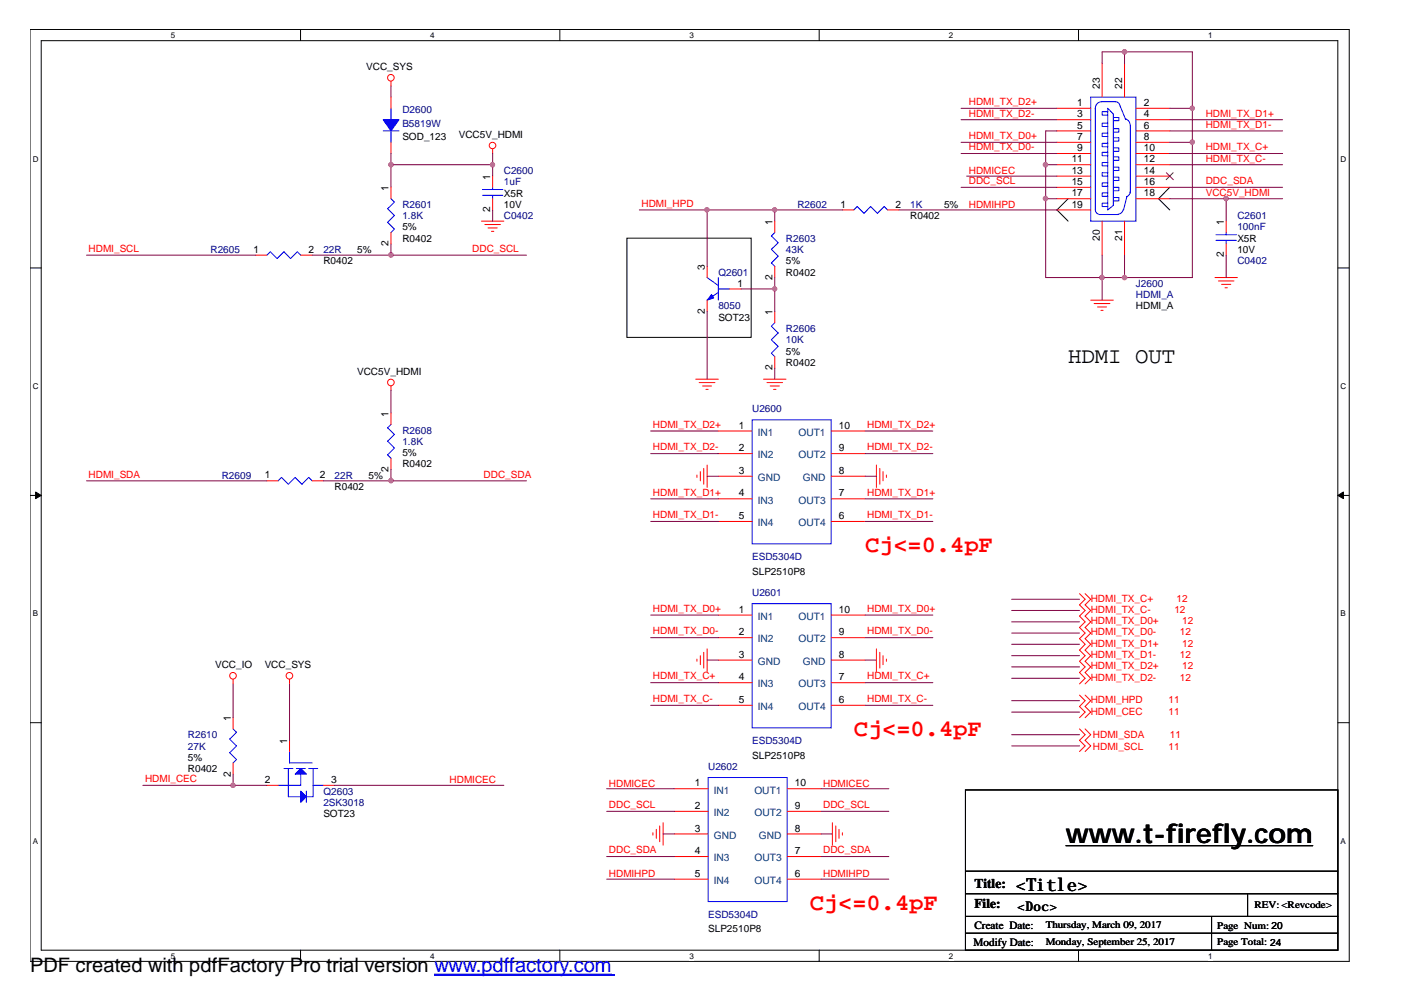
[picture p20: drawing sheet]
<svg xmlns="http://www.w3.org/2000/svg" width="297mm" height="210mm" viewBox="0 0 297 210" stroke-linecap="round" stroke-linejoin="round" font-family="sans-serif">
<defs><g id="words">
<text font-size="5.7" x="225.5" y="178.4">www.t-firefly.com</text>
<g font-size="5" fill="#f00">
<text x="183" y="116.9">Cj&lt;=0.4pF</text>
<text x="180.6" y="155.8">Cj&lt;=0.4pF</text>
<text x="171.3" y="192.6">Cj&lt;=0.4pF</text>
</g>
<text font-size="4.7" x="226" y="76.8">HDMI OUT</text>
<text font-size="4.2" x="6.3" y="205.7">PDF created with pdfFactory Pro trial version www.pdffactory.com</text>
<text font-size="3.8" x="215" y="188.6">&lt;Title&gt;</text>
<g font-size="2.8">
<text x="206.2" y="187.9">Title:</text>
<text x="206.2" y="192.2">File:</text>
<text x="215.3" y="192.8">&lt;Doc&gt;</text>
</g>
<g font-size="2.4">
<text x="206.2" y="196.5">Create Date:</text>
<text x="206" y="200.1">Modify Date:</text>
</g>
<g font-size="2.2">
<text x="227.9" y="22.4">1</text>
<text x="232.7" y="18.9" transform="rotate(-90 232.7 18.9)">23</text>
<text x="237.4" y="18.9" transform="rotate(-90 237.4 18.9)">22</text>
<text x="242" y="22.4">2</text>
<text x="227.9" y="24.8">3</text>
<text x="227.9" y="27.2">5</text>
<text x="227.9" y="29.6">7</text>
<text x="242" y="24.8">4</text>
<text x="242" y="27.2">6</text>
<text x="242" y="29.6">8</text>
<text x="226.7" y="34.3">11</text>
<text x="227.9" y="32">9</text>
<text x="242" y="32">10</text>
<text x="242" y="34.3">12</text>
<text x="82.2" y="40.4" transform="rotate(-90 82.2 40.4)">1</text>
<text x="103.7" y="38" transform="rotate(-90 103.7 38)">1</text>
<text x="226.7" y="36.8">13</text>
<text x="226.7" y="39.1">15</text>
<text x="226.7" y="41.5">17</text>
<text x="242" y="36.8">14</text>
<text x="242" y="39.1">16</text>
<text x="242" y="41.5">18</text>
<text x="103.7" y="44.9" transform="rotate(-90 103.7 44.9)">2</text>
<text x="163.4" y="47.6" transform="rotate(-90 163.4 47.6)">1</text>
<text x="177.8" y="43.9">1</text>
<text x="189.4" y="43.9">2</text>
<text x="226.7" y="43.9">19</text>
<text x="258.9" y="47.6" transform="rotate(-90 258.9 47.6)">1</text>
<text x="53.6" y="53.5">1</text>
<text x="65.3" y="53.5">2</text>
<text x="82.2" y="52.1" transform="rotate(-90 82.2 52.1)">2</text>
<text x="232.7" y="50.9" transform="rotate(-90 232.7 50.9)">20</text>
<text x="237.4" y="50.9" transform="rotate(-90 237.4 50.9)">21</text>
<text x="149.1" y="57.1" transform="rotate(-90 149.1 57.1)">3</text>
<text x="163.4" y="59.2" transform="rotate(-90 163.4 59.2)">2</text>
<text x="258.9" y="54.5" transform="rotate(-90 258.9 54.5)">2</text>
<text x="156" y="60.6">1</text>
<text x="149.1" y="66.4" transform="rotate(-90 149.1 66.4)">2</text>
<text x="163.4" y="66.6" transform="rotate(-90 163.4 66.6)">1</text>
<text x="163.4" y="78.3" transform="rotate(-90 163.4 78.3)">2</text>
<text x="82.2" y="88.2" transform="rotate(-90 82.2 88.2)">1</text>
<text x="156.3" y="90.7">1</text>
<text x="156.3" y="95.5">2</text>
<text x="177.5" y="90.7">10</text>
<text x="177.5" y="95.5">9</text>
<text x="56" y="101.2">1</text>
<text x="67.7" y="101.2">2</text>
<text x="82.2" y="99.8" transform="rotate(-90 82.2 99.8)">2</text>
<text x="156.3" y="100.3">3</text>
<text x="177.5" y="100.3">8</text>
<text x="156.3" y="105">4</text>
<text x="177.5" y="105">7</text>
<text x="156.3" y="109.8">5</text>
<text x="177.5" y="109.8">6</text>
<text x="156.3" y="129.6">1</text>
<text x="177.5" y="129.6">10</text>
<text x="156.3" y="134.4">2</text>
<text x="177.5" y="134.4">9</text>
<text x="156.3" y="143.9">4</text>
<text x="156.3" y="139.2">3</text>
<text x="177.5" y="143.9">7</text>
<text x="177.5" y="139.2">8</text>
<text x="156.3" y="148.7">5</text>
<text x="177.5" y="148.7">6</text>
<text x="48.8" y="152.6" transform="rotate(-90 48.8 152.6)">1</text>
<text x="60.7" y="157.4" transform="rotate(-90 60.7 157.4)">1</text>
<text x="48.8" y="164.3" transform="rotate(-90 48.8 164.3)">2</text>
<text x="56" y="165.7">2</text>
<text x="70.1" y="165.7">3</text>
<text x="147" y="166.4">1</text>
<text x="168.2" y="166.4">10</text>
<text x="147" y="171.2">2</text>
<text x="168.2" y="171.2">9</text>
<text x="147" y="176">3</text>
<text x="168.2" y="176">8</text>
<text x="147" y="180.7">4</text>
<text x="147" y="185.5">5</text>
<text x="168.2" y="180.7">7</text>
<text x="168.2" y="185.5">6</text>
</g>
<g font-size="2.2" fill="#004080">
<text x="160.3" y="92.2">IN1</text>
<text x="168.9" y="92.2">OUT1</text>
<text x="160.3" y="97">IN2</text>
<text x="160.3" y="101.8">GND</text>
<text x="168.9" y="97">OUT2</text>
<text x="169.8" y="101.8">GND</text>
<text x="160.3" y="106.6">IN3</text>
<text x="168.9" y="106.6">OUT3</text>
<text x="160.3" y="111.4">IN4</text>
<text x="168.9" y="111.4">OUT4</text>
<text x="160.3" y="131.2">IN1</text>
<text x="168.9" y="131.2">OUT1</text>
<text x="160.3" y="135.9">IN2</text>
<text x="168.9" y="135.9">OUT2</text>
<text x="160.3" y="140.7">GND</text>
<text x="169.8" y="140.7">GND</text>
<text x="160.3" y="145.5">IN3</text>
<text x="168.9" y="145.5">OUT3</text>
<text x="160.3" y="150.3">IN4</text>
<text x="168.9" y="150.3">OUT4</text>
<text x="151" y="167.9">IN1</text>
<text x="159.6" y="167.9">OUT1</text>
<text x="151" y="172.7">IN2</text>
<text x="159.6" y="172.7">OUT2</text>
<text x="151" y="177.5">GND</text>
<text x="160.5" y="177.5">GND</text>
<text x="151" y="182.3">IN3</text>
<text x="159.6" y="182.3">OUT3</text>
<text x="151" y="187">IN4</text>
<text x="159.6" y="187">OUT4</text>
</g>
<g font-size="2.1">
<text x="77.5" y="14.9">VCC_SYS</text>
<text x="85.1" y="29.6">SOD_123</text>
<text x="97.1" y="29.2">VCC5V_HDMI</text>
<text x="106.6" y="41.6">X5R</text>
<text x="106.6" y="44">10V</text>
<text x="192.6" y="46.4">R0402</text>
<text x="199.7" y="44">5%</text>
<text x="75.6" y="53.5">5%</text>
<text x="85.1" y="51.2">R0402</text>
<text x="85.1" y="48.7">5%</text>
<text x="261.8" y="51.2">X5R</text>
<text x="261.8" y="53.5">10V</text>
<text x="68.4" y="55.9">R0402</text>
<text x="166.3" y="58.3">R0402</text>
<text x="166.3" y="55.9">5%</text>
<text x="240.3" y="65.5">HDMI_A</text>
<text x="152" y="67.9">SOT23</text>
<text x="166.3" y="77.4">R0402</text>
<text x="166.3" y="75">5%</text>
<text x="75.6" y="79.3">VCC5V_HDMI</text>
<text x="78" y="101.3">5%</text>
<text x="85.1" y="98.9">R0402</text>
<text x="85.1" y="96.5">5%</text>
<text x="70.8" y="103.7">R0402</text>
<text x="159.1" y="121.6">SLP2510P8</text>
<text x="45.5" y="141.4">VCC_IO</text>
<text x="56" y="141.4">VCC_SYS</text>
<text x="39.8" y="161">5%</text>
<text x="159.1" y="160.5">SLP2510P8</text>
<text x="39.8" y="163.4">R0402</text>
<text x="68.4" y="172.9">SOT23</text>
<text x="149.8" y="197.2">SLP2510P8</text>
<text x="221.2" y="196.3">Thursday, March 09, 2017</text>
<text x="257.5" y="196.5">Page Num: 20</text>
<text x="265.4" y="192.2">REV: &lt;Revcode&gt;</text>
<text x="221.2" y="199.9">Monday, September 25, 2017</text>
<text x="257.5" y="199.9">Page Total: 24</text>
</g>
<g font-size="2.1" fill="#000080">
<text x="85.1" y="23.9">D2600</text>
<text x="85.1" y="26.8">B5819W</text>
<text x="106.6" y="36.8">C2600</text>
<text x="106.6" y="39.2">1uF</text>
<text x="85.1" y="44">R2601</text>
<text x="85.1" y="46.4">1.8K</text>
<text x="106.6" y="46.4">C0402</text>
<text x="168.7" y="44">R2602</text>
<text x="192.6" y="44">1K</text>
<text x="261.8" y="46.4">C2601</text>
<text x="44.5" y="53.5">R2605</text>
<text x="68.4" y="53.5">22R</text>
<text x="166.3" y="51.2">R2603</text>
<text x="166.3" y="53.5">43K</text>
<text x="261.8" y="48.7">100nF</text>
<text x="152" y="58.3">Q2601</text>
<text x="261.8" y="55.9">C0402</text>
<text x="152" y="65.5">8050</text>
<text x="240.3" y="60.7">J2600</text>
<text x="240.3" y="63.1">HDMI_A</text>
<text x="166.3" y="70.2">R2606</text>
<text x="166.3" y="72.6">10K</text>
<text x="159.1" y="87.2">U2600</text>
<text x="85.1" y="91.8">R2608</text>
<text x="85.1" y="94.1">1.8K</text>
<text x="46.9" y="101.3">R2609</text>
<text x="70.8" y="101.3">22R</text>
<text x="159.1" y="118.5">ESD5304D</text>
<text x="159.1" y="126.1">U2601</text>
<text x="39.8" y="156.2">R2610</text>
<text x="39.8" y="158.6">27K</text>
<text x="159.1" y="157.4">ESD5304D</text>
<text x="149.8" y="162.9">U2602</text>
<text x="68.4" y="168.1">Q2603</text>
<text x="68.4" y="170.5">2SK3018</text>
<text x="149.8" y="194.2">ESD5304D</text>
</g>
<g font-size="2.1" fill="#f00">
<text x="205" y="22.2">HDMI_TX_D2+</text>
<text x="205" y="29.4">HDMI_TX_D0+</text>
<text x="205" y="24.7">HDMI_TX_D2-</text>
<text x="255.1" y="24.7">HDMI_TX_D1+</text>
<text x="255.1" y="27">HDMI_TX_D1-</text>
<text x="205" y="31.8">HDMI_TX_D0-</text>
<text x="255.1" y="34.2">HDMI_TX_C-</text>
<text x="255.1" y="31.8">HDMI_TX_C+</text>
<text x="205" y="36.8">HDMICEC</text>
<text x="205" y="39">DDC_SCL</text>
<text x="255.1" y="39">DDC_SDA</text>
<text x="255.1" y="41.4">VCC5V_HDMI</text>
<text x="135.7" y="43.7">HDMI_HPD</text>
<text x="205" y="44">HDMIHPD</text>
<text x="18.8" y="53.3">HDMI_SCL</text>
<text x="99.9" y="53.3">DDC_SCL</text>
<text x="138.1" y="90.5">HDMI_TX_D2+</text>
<text x="138.1" y="95.3">HDMI_TX_D2-</text>
<text x="183.5" y="90.5">HDMI_TX_D2+</text>
<text x="183.5" y="95.3">HDMI_TX_D2-</text>
<text x="18.8" y="101.1">HDMI_SDA</text>
<text x="102.3" y="101.1">DDC_SDA</text>
<text x="138.1" y="104.9">HDMI_TX_D1+</text>
<text x="183.5" y="104.9">HDMI_TX_D1+</text>
<text x="138.1" y="109.7">HDMI_TX_D1-</text>
<text x="183.5" y="109.7">HDMI_TX_D1-</text>
<text x="138.1" y="129.5">HDMI_TX_D0+</text>
<text x="183.5" y="129.5">HDMI_TX_D0+</text>
<text x="230.8" y="127.3">HDMI_TX_C+</text>
<text x="230.8" y="129.7">HDMI_TX_C-</text>
<text x="248.5" y="129.7">12</text>
<text x="248.9" y="127.3">12</text>
<text x="138.1" y="134.3">HDMI_TX_D0-</text>
<text x="183.5" y="134.3">HDMI_TX_D0-</text>
<text x="230.8" y="132.1">HDMI_TX_D0+</text>
<text x="230.8" y="134.5">HDMI_TX_D0-</text>
<text x="230.8" y="136.9">HDMI_TX_D1+</text>
<text x="249.6" y="134.5">12</text>
<text x="250.1" y="132.1">12</text>
<text x="250.1" y="136.9">12</text>
<text x="138.1" y="143.8">HDMI_TX_C+</text>
<text x="183.5" y="143.8">HDMI_TX_C+</text>
<text x="230.8" y="139.2">HDMI_TX_D1-</text>
<text x="230.8" y="141.6">HDMI_TX_D2+</text>
<text x="249.6" y="139.2">12</text>
<text x="250.1" y="141.6">12</text>
<text x="138.1" y="148.6">HDMI_TX_C-</text>
<text x="183.5" y="148.6">HDMI_TX_C-</text>
<text x="230.8" y="144">HDMI_TX_D2-</text>
<text x="230.8" y="148.8">HDMI_HPD</text>
<text x="247.2" y="148.8">11</text>
<text x="249.6" y="144">12</text>
<text x="230.8" y="151.2">HDMI_CEC</text>
<text x="247.2" y="151.2">11</text>
<text x="231.2" y="156.2">HDMI_SDA</text>
<text x="231.2" y="158.6">HDMI_SCL</text>
<text x="247.2" y="158.6">11</text>
<text x="247.5" y="156.2">11</text>
<text x="30.7" y="165.5">HDMI_CEC</text>
<text x="95.1" y="165.7">HDMICEC</text>
<text x="128.8" y="166.4">HDMICEC</text>
<text x="174.2" y="166.4">HDMICEC</text>
<text x="128.8" y="171">DDC_SCL</text>
<text x="174.2" y="171">DDC_SCL</text>
<text x="128.8" y="180.6">DDC_SDA</text>
<text x="128.8" y="185.6">HDMIHPD</text>
<text x="174.2" y="185.6">HDMIHPD</text>
<text x="174.2" y="180.6">DDC_SDA</text>
</g>
<g font-size="1.7">
<text x="36.2" y="8">5</text>
<text x="91" y="8">4</text>
<text x="145.9" y="8">3</text>
<text x="200.7" y="8">2</text>
<text x="255.6" y="8">1</text>
<text x="6.9" y="34.2">D</text>
<text x="283.6" y="34.2">D</text>
<text x="6.9" y="82.3">C</text>
<text x="283.6" y="82.3">C</text>
<text x="6.9" y="130.4">B</text>
<text x="283.6" y="130.4">B</text>
<text x="6.9" y="178.5">A</text>
<text x="283.6" y="178.5">A</text>
<text x="36.2" y="202.8">5</text>
<text x="91" y="202.8">4</text>
<text x="145.9" y="202.8">3</text>
<text x="200.7" y="202.8">2</text>
<text x="255.6" y="202.8">1</text>
</g>
</g></defs>
<path d="M6.3 6.2h279.2v197.2h-279.2zM8.7 8.6h274.3v192.5h-274.3z" fill="none" stroke="#000" stroke-width=".21"/>
<g fill="#fff">
<path d="M36.2 6.5h.9v1.9h-.9z"/>
<path d="M36.2 201.3h.9v1.9h-.9z"/>
</g>
<path d="M63.6 6.2v2.4M63.6 201.1v2.3" fill="none" stroke="#000" stroke-width=".21"/>
<g fill="#fff">
<path d="M91 6.5h.9v1.9h-.9z"/>
<path d="M91 201.3h.9v1.9h-.9z"/>
</g>
<path d="M118.4 6.2v2.4M118.4 201.1v2.3" fill="none" stroke="#000" stroke-width=".21"/>
<g fill="#fff">
<path d="M145.9 6.5h.9v1.9h-.9z"/>
<path d="M145.9 201.3h.9v1.9h-.9z"/>
</g>
<path d="M173.3 6.2v2.4M173.3 201.1v2.3" fill="none" stroke="#000" stroke-width=".21"/>
<g fill="#fff">
<path d="M200.7 6.5h1v1.9h-1z"/>
<path d="M200.7 201.3h1v1.9h-1z"/>
</g>
<path d="M228.2 6.2v2.4M228.2 201.1v2.3" fill="none" stroke="#000" stroke-width=".21"/>
<g fill="#fff">
<path d="M255.6 6.5h.9v1.9h-.9z"/>
<path d="M255.6 201.3h.9v1.9h-.9z"/>
<path d="M6.9 32.7h1.3v1.9h-1.3z"/>
<path d="M283.6 32.7h1.3v1.9h-1.3z"/>
<path d="M6.9 80.7h1.3v1.9h-1.3z"/>
<path d="M283.6 80.7h1.3v1.9h-1.3z"/>
</g>
<path d="M6.3 56.7h2.4M283 56.7h2.4" fill="none" stroke="#000" stroke-width=".21"/>
<g fill="#fff">
<path d="M6.9 128.9h1.2v1.9h-1.2z"/>
<path d="M283.6 128.9h1.2v1.9h-1.2z"/>
</g>
<path d="M6.3 104.8h2.4M283 104.8h2.4" fill="none" stroke="#000" stroke-width=".21"/>
<g fill="#000" stroke="#000" stroke-width=".21">
<path d="M7.5 104.1l1.2 .7-1.2 .7z" fill-rule="evenodd"/>
<path d="M283 104.8l1.2-.7v1.4z" fill-rule="evenodd"/>
</g>
<g fill="#fff">
<path d="M6.9 177h1.2v1.9h-1.2z"/>
<path d="M283.6 177h1.2v1.9h-1.2z"/>
</g>
<g fill="none" stroke="#000" stroke-width=".21">
<path d="M247.5 39.6l-2.4 2.5 2.4 2.3M132.6 50.4h26.3v21h-26.3zM226 42.1l-2.4 2.3 2.4 2.4M6.3 152.9h2.4M283 152.9h2.4M204.3 167.1h78.7v34h-78.7zM225.5 178.9h52.2M204.3 184.3h78.7M204.3 189.1h78.7M204.3 193.9h78.7M204.3 197.5h78.7M256.3 193.9v7.2"/>
<path d="M263.9 189.1v4.8"/>
</g>
<g fill="none" stroke="#f00" stroke-width=".21">
<path d="M82.7 17.2v1M233.2 13.4v7.1M237.9 13.4v7.1M82.7 20.5v2.4M82.7 30.1v2.4M82.7 39.6v2.5M104.2 31.5v1M104.2 37.3v2.3M223.6 22.9h7.2M223.6 25.3h7.2M223.6 27.7h7.2M223.6 30.1h7.2"/>
<path d="M223.6 32.5h7.2M223.6 34.9h7.2M223.6 37.3h7.2M223.6 39.6h7.2M240.3 22.9h7.2M240.3 25.3h7.2M240.3 27.7h7.2M240.3 30.1h7.2M240.3 32.5h7.2M240.3 34.9h7.2M240.3 37.3h7.2M240.3 39.6h7.2"/>
<path d="M54.1 54h2.4M63.6 54h2.4M82.7 49.2v2.4M101.9 46.8h4.7M102.6 47.5h3.3M103.3 48.2h1.9M104 49h.5M104.2 42.1v2.3M149.6 56.4v2.3M163.9 46.8v2.4M163.9 56.4v2.3M178.2 44.4h2.4"/>
<path d="M187.8 44.4h2.4M223.6 42.1h7.2M223.6 44.4h7.2M233.2 46.8v7.2M237.9 46.8v7.2M240.3 42.1h7.2M257 58.7h4.8M257.8 59.5h3.3M259.4 46.8v2.4M259.4 51.6v2.4M149.6 63.5v2.4M154.3 61.1h2.5"/>
<path d="M163.9 65.9v2.4M163.9 75.5v2.4M230.8 63.5h4.7M231.5 64.2h3.3M232.2 65h1.9M232.9 65.7h.5M258.4 60.2h2M259.2 60.9h.5M82.7 81.7v.9M82.7 87.4v2.4M82.7 97v2.3M147.2 80.2h4.8"/>
<path d="M147.9 81h3.4M148.2 99.8v1.9M148.6 81.7h1.9M148.9 99.1v3.4M149.4 82.4h.4M149.6 98.4v4.7M152 91.2h7.1M152 96h7.1M161.5 80.2h4.8M162.3 81h3.3M162.9 81.7h2M163.7 82.4h.5"/>
<path d="M175.9 91.2h7.1M175.9 96h7.1M185.4 98.4v4.7M186.1 99.1v3.4M186.8 99.8v1.9M56.5 101.7h2.3M66 101.7h2.4M147.4 100.5v.5M152 105.6h7.1M152 110.3h7.1M152 100.8h7.1M175.9 105.6h7.1"/>
<path d="M175.9 110.3h7.1M175.9 100.8h7.1M187.5 100.5v.5M147.4 139.5v.4M148.2 138.7v1.9M148.9 138v3.4M149.6 137.3v4.8M152 130.1h7.1M152 134.9h7.1M152 139.7h7.1M175.9 130.1h7.1M175.9 134.9h7.1"/>
<path d="M175.9 139.7h7.1M185.4 137.3v4.8M186.1 138v3.4M186.8 138.7v1.9M187.5 139.5v.4M228.4 125.6l1.2 1.2-1.2 1.2 1.2 1.2-1.2 1.2 1.2 1.2-1.2 1.2 1.2 1.2-1.2 1.1 1.2 1.2-1.2 1.3 1.2 1.1-1.2 1.2 1.2 1.2-1.2 1.2 1.2 1.2-1.2 1.2M229.6 125.6l1.2 1.2-1.2 1.2 1.2 1.2-1.2 1.2 1.2 1.2-1.2 1.2 1.2 1.2-1.2 1.1 1.2 1.2-1.2 1.3 1.2 1.1-1.2 1.2 1.2 1.2-1.2 1.2 1.2 1.2-1.2 1.2M49.3 143.7v1M49.3 151.9v2.3M61.3 143.7v1M61.3 156.6v2.4M152 144.5h7.1"/>
<path d="M152 149.2h7.1M175.9 144.5h7.1M175.9 149.2h7.1M228.4 147.1l1.2 1.2-1.2 1.2 1.2 1.2-1.2 1.2M228.4 154.2l1.2 1.3-1.2 1.1 1.2 1.2-1.2 1.2M229.6 147.1l1.2 1.2-1.2 1.2 1.2 1.2-1.2 1.2M229.6 154.2l1.2 1.3-1.2 1.1 1.2 1.2-1.2 1.2M49.3 161.4v2.4M56.5 166.2h2.3M68.4 166.2h2.4M138.1 176.2v.5M138.9 175.5v1.9"/>
<path d="M139.6 174.8v3.3M140.3 174.1v4.7M142.7 166.9h7.1M142.7 171.7h7.1M142.7 176.5h7.1M166.5 166.9h7.2M166.5 171.7h7.2M166.5 176.5h7.2M176.1 174.1v4.7M176.8 174.8v3.3M177.5 175.5v1.9M178.2 176.2v.5"/>
<path d="M142.7 181.2h7.1M142.7 186h7.1M166.5 181.2h7.2M166.5 186h7.2"/>
<circle cx="82.7" cy="16.5" r=".7"/>
<circle cx="104.2" cy="30.8" r=".69"/>
<circle cx="82.7" cy="80.9" r=".7"/>
<circle cx="49.3" cy="143" r=".7"/>
<circle cx="61.2" cy="143" r=".7"/>
</g>
<g fill="none" stroke="#00f" stroke-width=".21">
<path d="M81.1 27.7h3.3M82.7 22.9v2.4M82.7 27.7v2.4M104.2 39.6v.5M230.8 20.5h9.5v26.3h-9.5zM231.7 22.9v21.5M232.9 21.5h3.1M233.1 21.5a1.39 1.39 0 0 0-1.4 1.6M234.4 23.6h-1.2v.8h1.2M234.4 26h-1.2v.8h1.2M234.4 28.2h-1.2v.7h1.2M234.4 30.3h-1.2v.7h1.2"/>
<path d="M234.4 32.2h-1.2v.7h1.2M234.4 34.4h-1.2v.7h1.2M234.4 36.5h-1.2v.8h1.2M234.4 38.7h-1.2v.7h1.2M234.4 22.9l1.1 1.2v19.3l-1.1 1zM235.5 24.9h1.2v.6h-1.2M235.5 27.2h1.2v.8h-1.2M235.5 29.1h1.2v.8h-1.2M235.5 31.3h1.2v.7h-1.2M235.5 33.2h1.2v.7h-1.2M235.5 35.4h1.2v.7h-1.2M235.5 37.5h1.2v.7h-1.2"/>
<path d="M235.5 39.6h1.2v.8h-1.2M236 21.5a.96 .96 0 0 1 .9 .9M237 22.5l1.2 2.8M238.1 25.1a1.46 1.46 0 0 1 1 1.4v14.3M56.5 54l.7-.7 1.4 1.4 1.5-1.4 1.4 1.4 1.4-1.4 .7 .7M82.7 42.1l.7 .7-1.4 1.4 1.4 1.4-1.4 1.4 1.4 1.5-.7 .7M102.1 41.3h4.3M102.1 40.1h4.3M104.2 41.3v.8M149.6 58.7l2.4 1.7M152 58.7v4.8M163.9 49.2l-.7 .7 1.4 1.5-1.4 1.4 1.4 1.4-1.4 1.4 .7 .8"/>
<path d="M180.6 44.4l.8-.7 1.4 1.4 1.4-1.4 1.4 1.4 1.5-1.4 .7 .7M231.7 44.4a.95 .95 0 0 0 .7 .9M232.5 45.4h4M234.4 40.8h-1.2v.7h1.2M234.4 43h-1.2v.7h1.2M235.5 41.8h1.2v.7h-1.2M237.6 44.4a1.22 1.22 0 0 1-1.1 1M238.4 41.5l-.7 2.9M239.1 40.6a1.23 1.23 0 0 1-.8 1.1M257.3 50.9h4.3M257.3 49.7h4.3M259.4 49.2v.5"/>
<path d="M259.4 50.9v.7M152 61.9l-2.4 1.6M152 61.1h2.3M163.9 68.3l-.7 .7 1.4 1.5-1.4 1.4 1.4 1.4-1.4 1.4 .7 .8M82.7 89.8l-.7 .7 1.4 1.4-1.4 1.5 1.4 1.4-1.4 1.4 .7 .8M159.1 88.8h16.8v26.3h-16.8zM58.8 101.7l.8-.7 1.4 1.5 1.4-1.5 1.5 1.5 1.4-1.5 .7 .7M159.1 127.7h16.8v26.3h-16.8zM49.3 154.2l.7 .8-1.4 1.4 1.4 1.4-1.4 1.5 1.4 1.4-.7 .7M61.3 159v2.4h4.7M60.1 162.6h1.9M61 162.6v6h2.6"/>
<path d="M62.7 162.6h1.9M63.6 163.8v2.4h-4.8M64.8 167.4v2.4M65.3 162.6h1.9M66.3 162.6v6h-1.5M66.3 166.2h2.1M149.8 164.5h16.7v26.3h-16.7zM91.9 206.1h37.5"/>
</g>
<g fill="#00f" stroke="#00f" stroke-width=".21">
<path d="M63.6 162.6l1.2 1.2h-2.4z" fill-rule="evenodd"/>
<path d="M63.6 167.4l1.2 1.2-1.2 1.2z" fill-rule="evenodd"/>
<path d="M150.5 62.3l.5 .7-1.4 .5z" fill-rule="evenodd"/>
<path d="M81.1 25.3h3.3l-1.7 2.4z" fill-rule="evenodd"/>
</g>
<path d="M246.8 36.5l1.4 1.5M248.2 36.5l-1.5 1.5" fill="none" stroke="#804000" stroke-width=".21"/>
<g fill="none" stroke="#800040" stroke-width=".21">
<path d="M82.7 18.2v2.3M233.2 13.4v-2.4h19.1v47.7h-31.1v-31h2.4M237.9 11v2.4M82.7 34.9h21.5M82.7 32.5v7.1M104.2 32.5v4.8M203.3 30.1h20.3M203.3 25.3h20.3M203.3 39.6h20.3M203.3 32.5h20.3M203.3 22.9h20.3M204.5 37.3h19.1"/>
<path d="M221.2 34.9h2.4M247.5 30.1h4.8M247.5 34.9h23.9M247.5 25.3h23.9M247.5 39.6h23.9M247.5 32.5h23.9M247.5 27.7h23.9M247.5 22.9h4.8M18.3 54h35.8M66 54h45.4M82.7 51.6v2.4M104.2 44.4v2.4"/>
<path d="M135.3 44.4h42.9M149.6 44.4v12M163.9 44.4v2.4M163.9 58.7v7.2M190.2 44.4h33.4M221.2 42.1h2.4M233.2 54v9.5M237.9 54v4.7M247.5 42.1h23.9M259.4 42.1v4.7M259.4 54v4.7M149.6 65.9v14.3"/>
<path d="M156.8 61.1h7.1M163.9 77.9v2.3M82.7 82.6v4.8M82.7 99.3v2.4M137.7 91.2h14.3M137.7 96h14.3M183 91.2h14.4M183 96h14.4M18.3 101.7h38.2M68.4 101.7h43M137.7 105.6h14.3M137.7 110.3h14.3"/>
<path d="M149.6 100.8h2.4M183 105.6h14.4M183 110.3h14.4M183 100.8h2.4M137.7 134.9h14.3M137.7 130.1h14.3M149.6 139.7h2.4M183 139.7h2.4M183 134.9h14.4M183 130.1h14.4M214 138.7h14.4M214 136.3h14.4"/>
<path d="M214 129.2h14.4M214 131.6h14.4M214 134h14.4M214 126.8h14.4M49.3 144.7v7.2M61.3 144.7v11.9M137.7 144.5h14.3M137.7 149.2h14.3M183 144.5h14.4M183 149.2h14.4M214 143.5h14.4M214 141.1h14.4"/>
<path d="M214 148.3h14.4M214 150.7h14.4M214 155.5h14.4M214 157.8h14.4M30.2 166.2h26.3M49.3 163.8v2.4M70.8 166.2h35.8M128.4 171.7h14.3M128.4 166.9h14.3M140.3 176.5h2.4M173.7 176.5h2.4M173.7 171.7h14.3"/>
<path d="M173.7 166.9h14.3M128.4 181.2h14.3M128.4 186h14.3M173.7 181.2h14.3M173.7 186h14.3"/>
</g>
<g fill="#f0f" stroke="#f0f" stroke-width=".21">
<circle cx="221.2" cy="42" r=".47"/>
<circle cx="252.2" cy="30.1" r=".46"/>
<circle cx="221.2" cy="34.8" r=".47"/>
<circle cx="259.4" cy="42" r=".46"/>
<circle cx="237.9" cy="58.7" r=".47"/>
<circle cx="233.1" cy="58.7" r=".47"/>
<circle cx="237.9" cy="11" r=".47"/>
<circle cx="252.2" cy="22.9" r=".46"/>
<circle cx="163.9" cy="61.1" r=".45"/>
<circle cx="163.9" cy="44.4" r=".45"/>
<circle cx="149.6" cy="44.4" r=".46"/>
<circle cx="82.7" cy="34.8" r=".47"/>
<circle cx="104.2" cy="34.8" r=".46"/>
<circle cx="82.7" cy="53.9" r=".47"/>
<circle cx="82.7" cy="101.7" r=".47"/>
<circle cx="49.3" cy="166.2" r=".46"/>
</g>
<path d="M91.9 206.3h38.1" fill="none" stroke="#00f" stroke-width=".3"/>
<use href="#words"/>
</svg>
